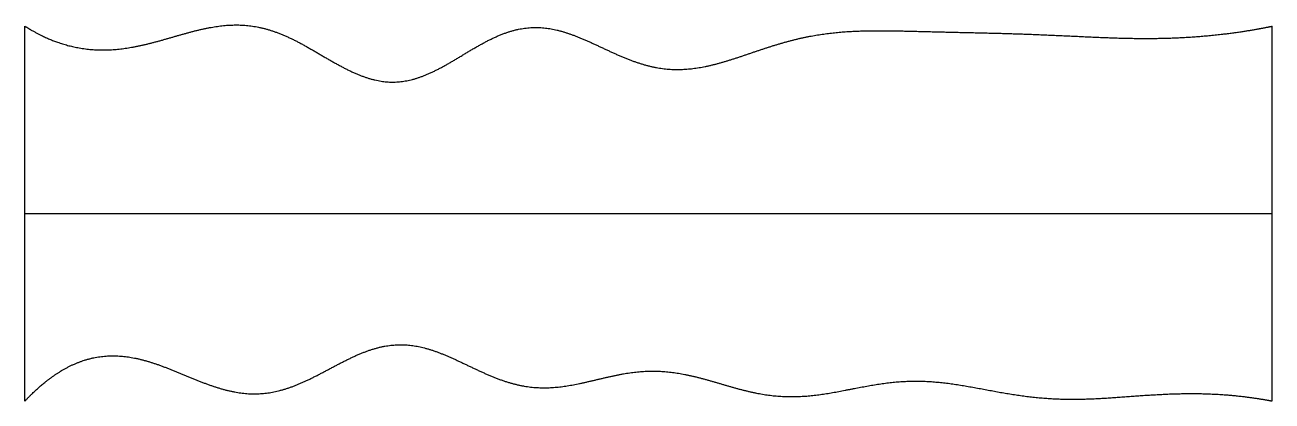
# Model space of a CAD drawing. Header units: millimetres. Extents: x 0 to 10, y 0 to 3.
import ezdxf

# ---------------------------------------------------------------- set-up
doc = ezdxf.new("R2010")
doc.units = ezdxf.units.MM
doc.layers.get('0').update_dxf_attribs({"linetype": 'CONTINUOUS'})

msp = doc.modelspace()

# ---------------------------------------------------------------- linework, layer by layer
for points in [[(0, 3), (0.04, 2.975), (0.12, 2.929), (0.24, 2.873), (0.4, 2.823), (0.602, 2.801), (0.804, 2.816), (1.006, 2.86), (1.209, 2.921), (1.412, 2.98), (1.614, 3.017), (1.815, 3.014), (2.015, 2.963), (2.213, 2.868), (2.409, 2.748), (2.605, 2.635), (2.799, 2.557), (2.993, 2.538), (3.188, 2.587), (3.382, 2.688), (3.577, 2.812), (3.772, 2.924), (3.969, 2.993), (4.166, 3.001), (4.363, 2.95), (4.562, 2.861), (4.761, 2.763), (4.96, 2.684), (5.161, 2.645), (5.361, 2.653), (5.562, 2.698), (5.764, 2.765), (5.965, 2.836), (6.166, 2.896), (6.368, 2.937), (6.569, 2.959), (6.771, 2.966), (6.972, 2.964), (7.174, 2.959), (7.376, 2.954), (7.578, 2.949), (7.78, 2.945), (7.982, 2.939), (8.184, 2.931), (8.386, 2.922), (8.588, 2.912), (8.79, 2.904), (8.992, 2.901), (9.194, 2.904), (9.395, 2.915), (9.597, 2.934), (9.758, 2.956), (9.879, 2.976), (9.96, 2.992), (10, 3)], [(0, 0), (0, 0.12), (0, 0.36), (0, 0.72), (0, 1.2), (0, 1.8), (0, 2.28), (0, 2.64), (0, 2.88), (0, 3)], [(10, 0), (10, 0.12), (10, 0.36), (10, 0.72), (10, 1.2), (10, 1.8), (10, 2.28), (10, 2.64), (10, 2.88), (10, 3)], [(0, 1.5), (0.4, 1.5), (1.2, 1.5), (2.4, 1.5), (4, 1.5), (6, 1.5), (7.6, 1.5), (8.8, 1.5), (9.6, 1.5), (10, 1.5)], [(0, 0), (0.039, 0.042), (0.118, 0.119), (0.236, 0.216), (0.394, 0.31), (0.592, 0.367), (0.791, 0.369), (0.99, 0.324), (1.19, 0.247), (1.39, 0.159), (1.59, 0.085), (1.79, 0.046), (1.989, 0.059), (2.187, 0.123), (2.384, 0.224), (2.58, 0.334), (2.775, 0.422), (2.971, 0.464), (3.167, 0.446), (3.363, 0.377), (3.561, 0.28), (3.759, 0.184), (3.958, 0.117), (4.159, 0.095), (4.36, 0.117), (4.562, 0.165), (4.764, 0.216), (4.965, 0.246), (5.166, 0.241), (5.367, 0.201), (5.567, 0.142), (5.767, 0.081), (5.967, 0.039), (6.168, 0.028), (6.369, 0.046), (6.571, 0.084), (6.772, 0.126), (6.974, 0.157), (7.176, 0.165), (7.377, 0.149), (7.579, 0.116), (7.78, 0.076), (7.981, 0.041), (8.183, 0.019), (8.385, 0.011), (8.587, 0.017), (8.789, 0.032), (8.991, 0.047), (9.193, 0.059), (9.395, 0.062), (9.597, 0.055), (9.758, 0.039), (9.879, 0.022), (9.96, 0.008), (10, 0)]]:
    msp.add_open_spline(points, degree=5)

doc.saveas('drawing.dxf')
